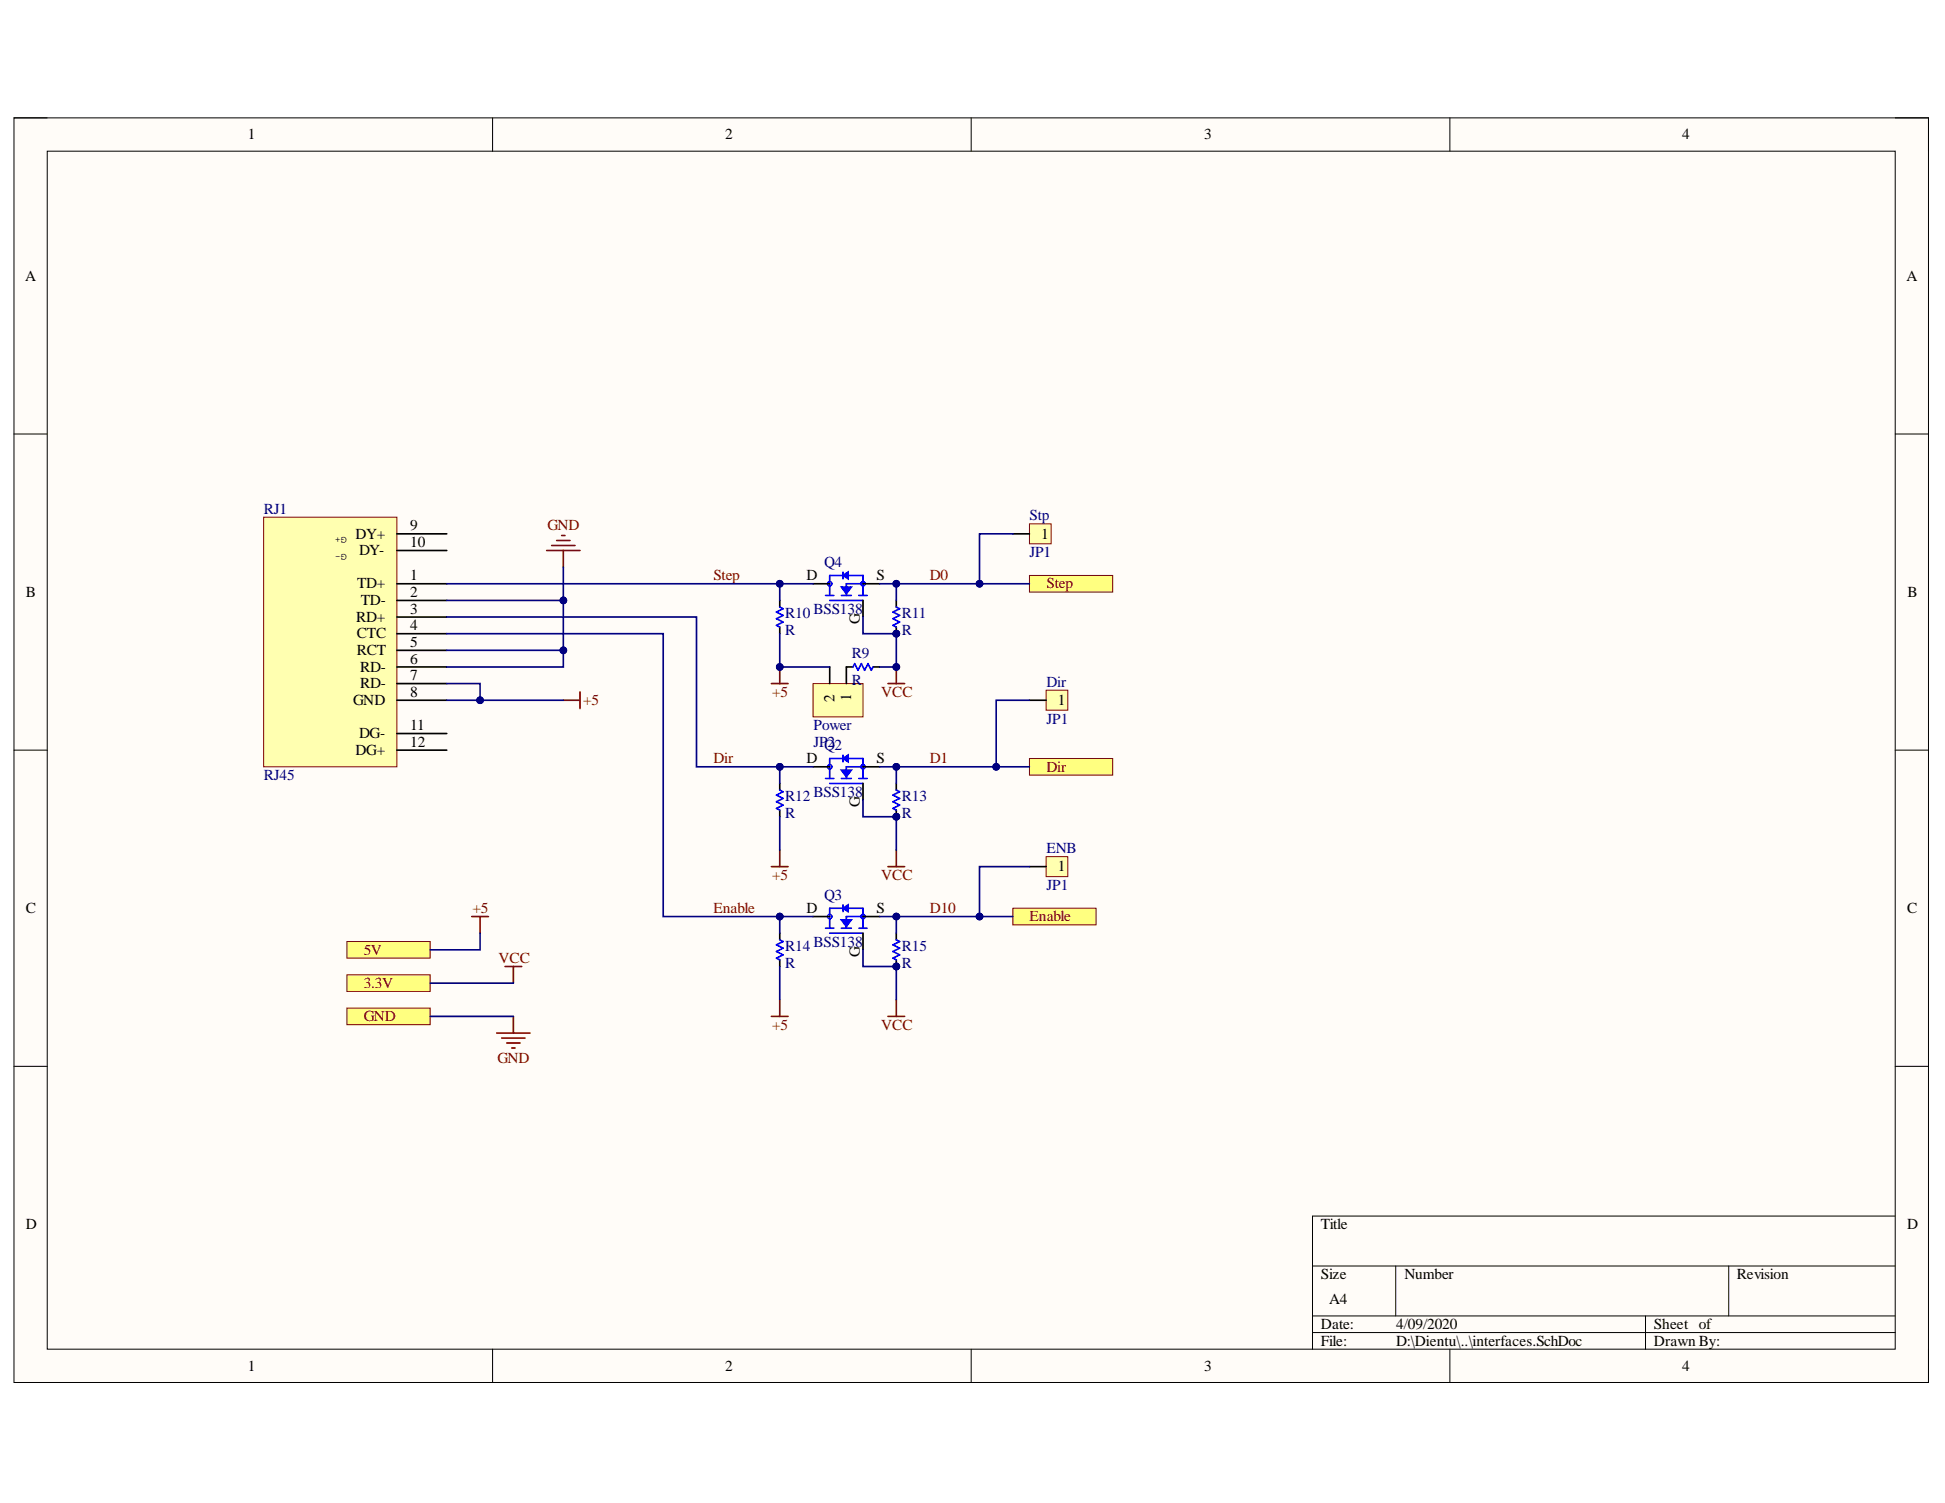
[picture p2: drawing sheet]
<svg xmlns="http://www.w3.org/2000/svg" width="279mm" height="216mm" viewBox="0 0 279 216" stroke-linecap="round" stroke-linejoin="round" font-family="sans-serif">
<defs><g id="words">
<g font-size="2.2">
<text x="35.6" y="20">1</text>
<text x="104.2" y="20">2</text>
<text x="173" y="20">3</text>
<text x="241.7" y="20">4</text>
<text x="3.6" y="40.3">A</text>
<text x="273.9" y="40.3">A</text>
<text x="51.1" y="77.4">DY+</text>
<text x="58.9" y="76.1">9</text>
<text x="149.6" y="77.4">1</text>
<text x="51.6" y="79.8">DY-</text>
<text x="58.9" y="83.3">1</text>
<text x="58.9" y="78.6">10</text>
<text x="115.8" y="83.3">D</text>
<text x="125.9" y="83.3">S</text>
<text x="3.7" y="85.8">B</text>
<text x="51.2" y="89.3">RD+</text>
<text x="51.3" y="84.5">TD+</text>
<text x="51.8" y="87">TD-</text>
<text x="58.9" y="85.8">2</text>
<text x="58.9" y="88.1">3</text>
<text x="123.5" y="89.7" transform="rotate(-90 123.5 89.7)">G</text>
<text x="274" y="85.8">B</text>
<text x="51.2" y="94.1">RCT</text>
<text x="51.2" y="91.7">CTC</text>
<text x="58.9" y="95.3">6</text>
<text x="58.9" y="92.9">5</text>
<text x="58.9" y="90.5">4</text>
<text x="50.7" y="101.2">GND</text>
<text x="51.7" y="96.5">RD-</text>
<text x="51.7" y="98.9">RD-</text>
<text x="58.9" y="100.1">8</text>
<text x="58.9" y="97.7">7</text>
<text x="119.9" y="100.8" transform="rotate(-90 119.9 100.8)">2</text>
<text x="122.3" y="100.7" transform="rotate(-90 122.3 100.7)">1</text>
<text x="151.9" y="101.2">1</text>
<text x="51.6" y="106.1">DG-</text>
<text x="58.9" y="104.9">11</text>
<text x="58.9" y="107.2">12</text>
<text x="51.1" y="108.4">DG+</text>
<text x="115.8" y="109.6">D</text>
<text x="125.9" y="109.6">S</text>
<text x="123.5" y="116" transform="rotate(-90 123.5 116)">G</text>
<text x="151.9" y="125.2">1</text>
<text x="3.7" y="131.2">C</text>
<text x="115.8" y="131.2">D</text>
<text x="125.9" y="131.2">S</text>
<text x="274" y="131.2">C</text>
<text x="123.5" y="137.5" transform="rotate(-90 123.5 137.5)">G</text>
<text x="3.7" y="176.5">D</text>
<text x="189.7" y="176.5">Title</text>
<text x="274" y="176.5">D</text>
<text x="189.7" y="183.7">Size</text>
<text x="201.7" y="183.7">Number</text>
<text x="249.5" y="183.7">Revision</text>
<text x="189.7" y="190.9">Date:</text>
<text x="190.9" y="187.4">A4</text>
<text x="200.6" y="190.9">4/09/2020</text>
<text x="237.6" y="190.9">Sheet of</text>
<text x="35.6" y="196.9">1</text>
<text x="104.2" y="196.9">2</text>
<text x="173" y="196.9">3</text>
<text x="189.7" y="193.3">File:</text>
<text x="200.6" y="193.3">D:\Dientu\..\interfaces.SchDoc</text>
<text x="237.6" y="193.3">Drawn By:</text>
<text x="241.7" y="196.9">4</text>
</g>
<g font-size="2.2" fill="#000080">
<text x="37.9" y="73.8">RJ1</text>
<text x="147.9" y="74.7">Stp</text>
<text x="118.4" y="81.5">Q4</text>
<text x="147.9" y="80">JP1</text>
<text x="112.8" y="88.8">R10</text>
<text x="116.9" y="88.1">BSS138</text>
<text x="129.5" y="88.8">R11</text>
<text x="112.8" y="91.3">R</text>
<text x="122.3" y="94.6">R9</text>
<text x="129.5" y="91.3">R</text>
<text x="122.3" y="98.4">R</text>
<text x="150.3" y="98.6">Dir</text>
<text x="116.9" y="104.9">Power</text>
<text x="116.9" y="107.2">JPQ2</text>
<text x="118.9" y="107.2">2</text>
<text x="150.3" y="104">JP1</text>
<text x="37.9" y="112.1">RJ45</text>
<text x="112.8" y="115.1">R12</text>
<text x="112.8" y="117.6">R</text>
<text x="116.9" y="114.4">BSS138</text>
<text x="129.5" y="115.1">R13</text>
<text x="129.5" y="117.6">R</text>
<text x="150.3" y="122.5">ENB</text>
<text x="118.4" y="129.2">Q3</text>
<text x="150.3" y="127.8">JP1</text>
<text x="112.8" y="136.7">R14</text>
<text x="116.9" y="136">BSS138</text>
<text x="129.5" y="136.7">R15</text>
<text x="112.8" y="139">R</text>
<text x="129.5" y="139">R</text>
</g>
<g font-size="2.2" fill="#800000">
<text x="78.6" y="76.1">GND</text>
<text x="102.5" y="83.3">Step</text>
<text x="133.6" y="83.3">D0</text>
<text x="150.3" y="84.5">Step</text>
<text x="83.8" y="101.2">+5</text>
<text x="110.9" y="100.1">+5</text>
<text x="126.6" y="100.1">VCC</text>
<text x="102.5" y="109.6">Dir</text>
<text x="133.6" y="109.6">D1</text>
<text x="150.3" y="110.9">Dir</text>
<text x="67.9" y="131.2">+5</text>
<text x="102.5" y="131.2">Enable</text>
<text x="110.9" y="126.3">+5</text>
<text x="126.6" y="126.3">VCC</text>
<text x="133.6" y="131.2">D10</text>
<text x="52.3" y="137.2">5V</text>
<text x="147.9" y="132.3">Enable</text>
<text x="52.3" y="141.9">3.3V</text>
<text x="71.6" y="138.3">VCC</text>
<text x="52.3" y="146.7">GND</text>
<text x="110.9" y="147.9">+5</text>
<text x="126.6" y="147.9">VCC</text>
<text x="71.4" y="152.6">GND</text>
</g>
<g font-size="1.4">
<text x="49.8" y="77.2" transform="rotate(-180 49.8 77.2)">G+</text>
<text x="49.8" y="79.5" transform="rotate(-180 49.8 79.5)">G-</text>
</g>
</g></defs>
<path d="M2 16.9h275v181.7h-275z" fill-rule="evenodd" fill="#fffcf8"/>
<path d="M2 16.9h275v181.7h-275z" fill="none" stroke="#000" stroke-width=".14"/>
<path d="M6.8 21.7h265.4v172.1h-265.4z" fill-rule="evenodd" fill="#fffcf8"/>
<g fill="none" stroke="#000" stroke-width=".14">
<path d="M2 16.9h4.8M70.8 16.9v4.8M139.5 16.9v4.8M208.3 16.9v4.8M272.2 16.9h4.8v4.8M6.8 21.7h265.4v172.1h-265.4zM2 62.3h4.8M272.2 62.3h4.8M2 107.8h4.8M272.2 107.8h4.8M2 153.2h4.8M272.2 153.2h4.8"/>
<path d="M272.2 174.7h-83.7v19.1M70.8 193.8v4.8M139.5 193.8v4.8M188.5 181.9h83.7M188.5 189h83.7M188.5 191.4h83.7M200.5 181.9v7.1M208.3 193.8v4.8M236.4 189v4.8M248.3 181.9v7.1M277 193.8v4.8"/>
</g>
<path d="M147.9 82.7h11.9v2.3h-11.9z" fill-rule="evenodd" fill="#ffff80"/>
<path d="M147.9 82.7h11.9v2.3h-11.9z" fill="none" stroke="#800000" stroke-width=".14"/>
<path d="M147.9 109h11.9v2.3h-11.9z" fill-rule="evenodd" fill="#ffff80"/>
<path d="M147.9 109h11.9v2.3h-11.9z" fill="none" stroke="#800000" stroke-width=".14"/>
<path d="M145.5 130.5h12v2.4h-12z" fill-rule="evenodd" fill="#ffff80"/>
<path d="M145.5 130.5h12v2.4h-12z" fill="none" stroke="#800000" stroke-width=".14"/>
<path d="M49.8 135.2h12v2.4h-12z" fill-rule="evenodd" fill="#ffff80"/>
<path d="M49.8 135.2h12v2.4h-12z" fill="none" stroke="#800000" stroke-width=".14"/>
<path d="M49.8 140h12v2.4h-12z" fill-rule="evenodd" fill="#ffff80"/>
<path d="M49.8 140h12v2.4h-12z" fill="none" stroke="#800000" stroke-width=".14"/>
<path d="M49.8 144.8h12v2.4h-12z" fill-rule="evenodd" fill="#ffff80"/>
<path d="M49.8 144.8h12v2.4h-12z" fill="none" stroke="#800000" stroke-width=".14"/>
<path d="M118.6 85.5h1.2M119.2 86.2h4.8M119.2 85.5v-2.8h4.8v2.8M120.9 85.5h1.4M121.1 82.2v.9M123.4 85.5h1.2M124 83.9h-2.4v1.6" fill="none" stroke="#00f" stroke-width=".24"/>
<path d="M121.1 82.7l.7-.5v.9z" fill="#00f"/>
<path d="M121.1 82.7l.7-.5v.9z" fill="none" stroke="#00f" stroke-width=".24"/>
<path d="M120.9 84.3h1.4l-.7 1z" fill="#00f"/>
<path d="M120.9 84.3h1.4l-.7 1z" fill="none" stroke="#00f" stroke-width=".24"/>
<g fill="none" stroke="#00f" stroke-width=".14">
<circle cx="119.2" cy="83.9" r=".34"/>
<circle cx="124" cy="83.9" r=".34"/>
</g>
<path d="M116.8 83.9h2.4M124 86.2v2.4M124 83.9h2.4" fill="none" stroke="#000" stroke-width=".24"/>
<circle cx="128.8" cy="91" r=".48" fill="#000080"/>
<circle cx="128.8" cy="91" r=".48" fill="none" stroke="#000080" stroke-width=".14"/>
<path d="M128.8 90.1v.9" fill="none" stroke="#000" stroke-width=".24"/>
<circle cx="128.8" cy="91" r=".48" fill="#000080"/>
<circle cx="128.8" cy="91" r=".48" fill="none" stroke="#000080" stroke-width=".14"/>
<path d="M112 86.2v1M112 90.1v.9M128.8 86.2v1" fill="none" stroke="#000" stroke-width=".24"/>
<path d="M112 87.2l.5 .2-1 .5 1 .5-1 .5 1 .5-1 .4 .5 .3M128.8 87.2l.4 .2-.9 .5 .9 .5-.9 .5 .9 .5-.9 .4 .5 .3" fill="none" stroke="#00f" stroke-width=".24"/>
<path d="M110.8 98.2h2.4M112 95.8v2.4" fill="none" stroke="#800000" stroke-width=".24"/>
<circle cx="112" cy="95.8" r=".48" fill="#000080"/>
<circle cx="112" cy="95.8" r=".48" fill="none" stroke="#000080" stroke-width=".14"/>
<path d="M127.6 98.2h2.3M128.8 95.8v2.4" fill="none" stroke="#800000" stroke-width=".24"/>
<circle cx="128.8" cy="95.8" r=".48" fill="#000080"/>
<circle cx="128.8" cy="95.8" r=".48" fill="none" stroke="#000080" stroke-width=".14"/>
<path d="M118.6 111.8h1.2M119.2 112.5h4.8M119.2 111.8v-2.8h4.8v2.8M120.9 111.8h1.4M121.1 108.5v.9M123.4 111.8h1.2M124 110.1h-2.4v1.7" fill="none" stroke="#00f" stroke-width=".24"/>
<path d="M121.1 109l.7-.5v.9z" fill="#00f"/>
<path d="M121.1 109l.7-.5v.9z" fill="none" stroke="#00f" stroke-width=".24"/>
<path d="M120.9 110.6h1.4l-.7 1z" fill="#00f"/>
<path d="M120.9 110.6h1.4l-.7 1z" fill="none" stroke="#00f" stroke-width=".24"/>
<g fill="none" stroke="#00f" stroke-width=".14">
<circle cx="119.2" cy="110.1" r=".34"/>
<circle cx="124" cy="110.1" r=".34"/>
</g>
<path d="M116.8 110.1h2.4M124 112.5v2.4M124 110.1h2.4" fill="none" stroke="#000" stroke-width=".24"/>
<circle cx="128.8" cy="117.3" r=".48" fill="#000080"/>
<circle cx="128.8" cy="117.3" r=".48" fill="none" stroke="#000080" stroke-width=".14"/>
<path d="M128.8 116.4v.9" fill="none" stroke="#000" stroke-width=".24"/>
<circle cx="128.8" cy="117.3" r=".48" fill="#000080"/>
<circle cx="128.8" cy="117.3" r=".48" fill="none" stroke="#000080" stroke-width=".14"/>
<path d="M112 112.5v1M112 116.4v.9M128.8 112.5v1" fill="none" stroke="#000" stroke-width=".24"/>
<path d="M112 113.5l.5 .2-1 .5 1 .5-1 .5 1 .4-1 .5 .5 .3M128.8 113.5l.4 .2-.9 .5 .9 .5-.9 .5 .9 .4-.9 .5 .5 .3M118.6 133.3h1.2M119.2 134h4.8M119.2 133.3v-2.8h4.8v2.8M120.9 133.3h1.4M121.1 130v.9M123.4 133.3h1.2M124 131.7h-2.4v1.6" fill="none" stroke="#00f" stroke-width=".24"/>
<path d="M110.8 124.5h2.4M112 122.1v2.4M127.6 124.5h2.3M128.8 122.1v2.4" fill="none" stroke="#800000" stroke-width=".24"/>
<path d="M121.1 130.5l.7-.5v.9z" fill="#00f"/>
<path d="M121.1 130.5l.7-.5v.9z" fill="none" stroke="#00f" stroke-width=".24"/>
<path d="M120.9 132.1h1.4l-.7 1z" fill="#00f"/>
<path d="M120.9 132.1h1.4l-.7 1z" fill="none" stroke="#00f" stroke-width=".24"/>
<g fill="none" stroke="#00f" stroke-width=".14">
<circle cx="119.2" cy="131.7" r=".34"/>
<circle cx="124" cy="131.7" r=".34"/>
</g>
<path d="M116.8 131.7h2.4M124 134v2.4M124 131.7h2.4" fill="none" stroke="#000" stroke-width=".24"/>
<circle cx="128.8" cy="138.8" r=".48" fill="#000080"/>
<circle cx="128.8" cy="138.8" r=".48" fill="none" stroke="#000080" stroke-width=".14"/>
<path d="M128.8 137.9v.9" fill="none" stroke="#000" stroke-width=".24"/>
<circle cx="128.8" cy="138.8" r=".48" fill="#000080"/>
<circle cx="128.8" cy="138.8" r=".48" fill="none" stroke="#000080" stroke-width=".14"/>
<path d="M112 134v1M112 137.9v.9M128.8 134v1" fill="none" stroke="#000" stroke-width=".24"/>
<path d="M112 135l.5 .2-1 .5 1 .5-1 .5 1 .5-1 .4 .5 .3M128.8 135l.4 .2-.9 .5 .9 .5-.9 .5 .9 .5-.9 .4 .5 .3" fill="none" stroke="#00f" stroke-width=".24"/>
<g fill="none" stroke="#800000" stroke-width=".24">
<path d="M67.8 131.7h2.4M69 131.7v2.3M72.6 138.8h2.3M73.7 138.8v2.4M71.4 148.4h4.7M72.1 149.1h3.3M72.8 149.8h1.9M73.5 150.5h.5M73.7 146v2.4M110.8 146h2.4M112 143.6v2.4M127.6 146h2.3"/>
<path d="M128.8 143.6v2.4"/>
</g>
<path d="M37.9 74.3h19.1v35.8h-19.1z" fill-rule="evenodd" fill="#ffffb0"/>
<path d="M37.9 74.3h19.1v35.8h-19.1z" fill="none" stroke="#800000" stroke-width=".14"/>
<path d="M57 79.1h7.2M57 76.7h7.2M57 95.8h7.2M57 83.9h7.2M57 86.2h7.2M57 88.6h7.2M57 93.4h7.2M57 91h7.2M57 98.2h7.2M57 105.4h7.2M57 107.8h7.2M57 100.6h7.2" fill="none" stroke="#000" stroke-width=".24"/>
<path d="M78.5 79.1h4.8M79.2 78.4h3.4M80 77.6h1.9M80.7 76.9h.5M80.9 79.1v2.4M83.3 99.4v2.4M80.9 100.6h2.4" fill="none" stroke="#800000" stroke-width=".24"/>
<path d="M116.8 98.2h7.2v4.8h-7.2z" fill-rule="evenodd" fill="#ffffb0"/>
<path d="M116.8 98.2h7.2v4.8h-7.2z" fill="none" stroke="#800000" stroke-width=".14"/>
<path d="M119.2 95.8v2.4M121.6 95.8v2.4" fill="none" stroke="#000" stroke-width=".24"/>
<path d="M80.9 86.2v9.6h-16.7" fill="none" stroke="#000080" stroke-width=".24"/>
<circle cx="80.9" cy="86.2" r=".48" fill="#000080"/>
<circle cx="80.9" cy="86.2" r=".48" fill="none" stroke="#000080" stroke-width=".14"/>
<circle cx="80.9" cy="93.4" r=".48" fill="#000080"/>
<circle cx="80.9" cy="93.4" r=".48" fill="none" stroke="#000080" stroke-width=".14"/>
<path d="M64.2 100.6h16.7M69 134v2.4h-7.2M61.8 146h11.9M61.8 141.2h11.9" fill="none" stroke="#000080" stroke-width=".24"/>
<circle cx="69" cy="100.6" r=".48" fill="#000080"/>
<circle cx="69" cy="100.6" r=".48" fill="none" stroke="#000080" stroke-width=".14"/>
<path d="M64.2 98.2h4.8v2.4" fill="none" stroke="#000080" stroke-width=".24"/>
<circle cx="69" cy="100.6" r=".48" fill="#000080"/>
<circle cx="69" cy="100.6" r=".48" fill="none" stroke="#000080" stroke-width=".14"/>
<path d="M64.2 93.4h16.7" fill="none" stroke="#000080" stroke-width=".24"/>
<circle cx="80.9" cy="93.4" r=".48" fill="#000080"/>
<circle cx="80.9" cy="93.4" r=".48" fill="none" stroke="#000080" stroke-width=".14"/>
<path d="M64.2 91h31.1v40.7h16.7" fill="none" stroke="#000080" stroke-width=".24"/>
<circle cx="112" cy="131.7" r=".48" fill="#000080"/>
<circle cx="112" cy="131.7" r=".48" fill="none" stroke="#000080" stroke-width=".14"/>
<path d="M64.2 88.6h35.9v21.5h11.9" fill="none" stroke="#000080" stroke-width=".24"/>
<circle cx="112" cy="110.2" r=".48" fill="#000080"/>
<circle cx="112" cy="110.2" r=".48" fill="none" stroke="#000080" stroke-width=".14"/>
<path d="M80.9 81.5v4.7h-16.7" fill="none" stroke="#000080" stroke-width=".24"/>
<circle cx="80.9" cy="86.2" r=".48" fill="#000080"/>
<circle cx="80.9" cy="86.2" r=".48" fill="none" stroke="#000080" stroke-width=".14"/>
<path d="M64.2 83.9h47.8" fill="none" stroke="#000080" stroke-width=".24"/>
<circle cx="112" cy="83.9" r=".48" fill="#000080"/>
<circle cx="112" cy="83.9" r=".48" fill="none" stroke="#000080" stroke-width=".14"/>
<path d="M116.8 131.7h-4.8v2.3" fill="none" stroke="#000080" stroke-width=".24"/>
<circle cx="112" cy="131.7" r=".48" fill="#000080"/>
<circle cx="112" cy="131.7" r=".48" fill="none" stroke="#000080" stroke-width=".14"/>
<path d="M116.8 110.1h-4.8v2.4" fill="none" stroke="#000080" stroke-width=".24"/>
<circle cx="112" cy="110.2" r=".48" fill="#000080"/>
<circle cx="112" cy="110.2" r=".48" fill="none" stroke="#000080" stroke-width=".14"/>
<path d="M116.8 83.9h-4.8v2.3" fill="none" stroke="#000080" stroke-width=".24"/>
<circle cx="112" cy="83.9" r=".48" fill="#000080"/>
<circle cx="112" cy="83.9" r=".48" fill="none" stroke="#000080" stroke-width=".14"/>
<path d="M124 136.4v2.4h4.8v4.8" fill="none" stroke="#000080" stroke-width=".24"/>
<circle cx="128.8" cy="138.8" r=".48" fill="#000080"/>
<circle cx="128.8" cy="138.8" r=".48" fill="none" stroke="#000080" stroke-width=".14"/>
<path d="M124 114.9v2.4h4.8v4.8" fill="none" stroke="#000080" stroke-width=".24"/>
<circle cx="128.8" cy="117.3" r=".48" fill="#000080"/>
<circle cx="128.8" cy="117.3" r=".48" fill="none" stroke="#000080" stroke-width=".14"/>
<path d="M126.4 131.7h2.4v2.3" fill="none" stroke="#000080" stroke-width=".24"/>
<circle cx="128.8" cy="131.7" r=".48" fill="#000080"/>
<circle cx="128.8" cy="131.7" r=".48" fill="none" stroke="#000080" stroke-width=".14"/>
<path d="M126.4 110.1h2.4v2.4" fill="none" stroke="#000080" stroke-width=".24"/>
<circle cx="128.8" cy="110.2" r=".48" fill="#000080"/>
<circle cx="128.8" cy="110.2" r=".48" fill="none" stroke="#000080" stroke-width=".14"/>
<path d="M126.4 83.9h2.4v2.3" fill="none" stroke="#000080" stroke-width=".24"/>
<circle cx="128.8" cy="83.9" r=".48" fill="#000080"/>
<circle cx="128.8" cy="83.9" r=".48" fill="none" stroke="#000080" stroke-width=".14"/>
<path d="M128.8 131.7h16.7" fill="none" stroke="#000080" stroke-width=".24"/>
<circle cx="128.8" cy="131.7" r=".48" fill="#000080"/>
<circle cx="128.8" cy="131.7" r=".48" fill="none" stroke="#000080" stroke-width=".14"/>
<circle cx="140.7" cy="131.7" r=".48" fill="#000080"/>
<circle cx="140.7" cy="131.7" r=".48" fill="none" stroke="#000080" stroke-width=".14"/>
<path d="M128.8 110.1h19.1" fill="none" stroke="#000080" stroke-width=".24"/>
<circle cx="128.8" cy="110.2" r=".48" fill="#000080"/>
<circle cx="128.8" cy="110.2" r=".48" fill="none" stroke="#000080" stroke-width=".14"/>
<circle cx="143.1" cy="110.2" r=".48" fill="#000080"/>
<circle cx="143.1" cy="110.2" r=".48" fill="none" stroke="#000080" stroke-width=".14"/>
<path d="M128.8 83.9h19.1" fill="none" stroke="#000080" stroke-width=".24"/>
<circle cx="128.8" cy="83.9" r=".48" fill="#000080"/>
<circle cx="128.8" cy="83.9" r=".48" fill="none" stroke="#000080" stroke-width=".14"/>
<circle cx="140.7" cy="83.9" r=".48" fill="#000080"/>
<circle cx="140.7" cy="83.9" r=".48" fill="none" stroke="#000080" stroke-width=".14"/>
<path d="M112 91v4.8h7.2M112 117.3v4.8M112 138.8v4.8" fill="none" stroke="#000080" stroke-width=".24"/>
<circle cx="112" cy="95.8" r=".48" fill="#000080"/>
<circle cx="112" cy="95.8" r=".48" fill="none" stroke="#000080" stroke-width=".14"/>
<path d="M121.6 95.8h.9M125.4 95.8h1" fill="none" stroke="#000" stroke-width=".24"/>
<path d="M122.5 95.8l.3-.5 .5 1 .4-1 .5 1 .5-1 .5 1 .2-.5" fill="none" stroke="#00f" stroke-width=".24"/>
<path d="M124 88.6v2.4h4.8v4.8h-2.4" fill="none" stroke="#000080" stroke-width=".24"/>
<circle cx="128.8" cy="95.8" r=".48" fill="#000080"/>
<circle cx="128.8" cy="95.8" r=".48" fill="none" stroke="#000080" stroke-width=".14"/>
<circle cx="128.8" cy="91" r=".48" fill="#000080"/>
<circle cx="128.8" cy="91" r=".48" fill="none" stroke="#000080" stroke-width=".14"/>
<path d="M147.9 75.3h3.1v2.8h-3.1z" fill-rule="evenodd" fill="#ffffb0"/>
<path d="M147.9 75.3h3.1v2.8h-3.1z" fill="none" stroke="#800000" stroke-width=".14"/>
<path d="M145.5 76.7h2.4" fill="none" stroke="#000" stroke-width=".24"/>
<path d="M150.3 99.2h3.1v2.8h-3.1z" fill-rule="evenodd" fill="#ffffb0"/>
<path d="M150.3 99.2h3.1v2.8h-3.1z" fill="none" stroke="#800000" stroke-width=".14"/>
<path d="M147.9 100.6h2.4" fill="none" stroke="#000" stroke-width=".24"/>
<path d="M150.3 123.1h3.1v2.8h-3.1z" fill-rule="evenodd" fill="#ffffb0"/>
<path d="M150.3 123.1h3.1v2.8h-3.1z" fill="none" stroke="#800000" stroke-width=".14"/>
<path d="M147.9 124.5h2.4" fill="none" stroke="#000" stroke-width=".24"/>
<path d="M145.5 76.7h-4.8v7.2" fill="none" stroke="#000080" stroke-width=".24"/>
<circle cx="140.7" cy="83.9" r=".48" fill="#000080"/>
<circle cx="140.7" cy="83.9" r=".48" fill="none" stroke="#000080" stroke-width=".14"/>
<path d="M147.9 100.6h-4.8v9.5" fill="none" stroke="#000080" stroke-width=".24"/>
<circle cx="143.1" cy="110.2" r=".48" fill="#000080"/>
<circle cx="143.1" cy="110.2" r=".48" fill="none" stroke="#000080" stroke-width=".14"/>
<path d="M147.9 124.5h-7.2v7.2" fill="none" stroke="#000080" stroke-width=".24"/>
<circle cx="140.7" cy="131.7" r=".48" fill="#000080"/>
<circle cx="140.7" cy="131.7" r=".48" fill="none" stroke="#000080" stroke-width=".14"/>
<use href="#words"/>
</svg>
